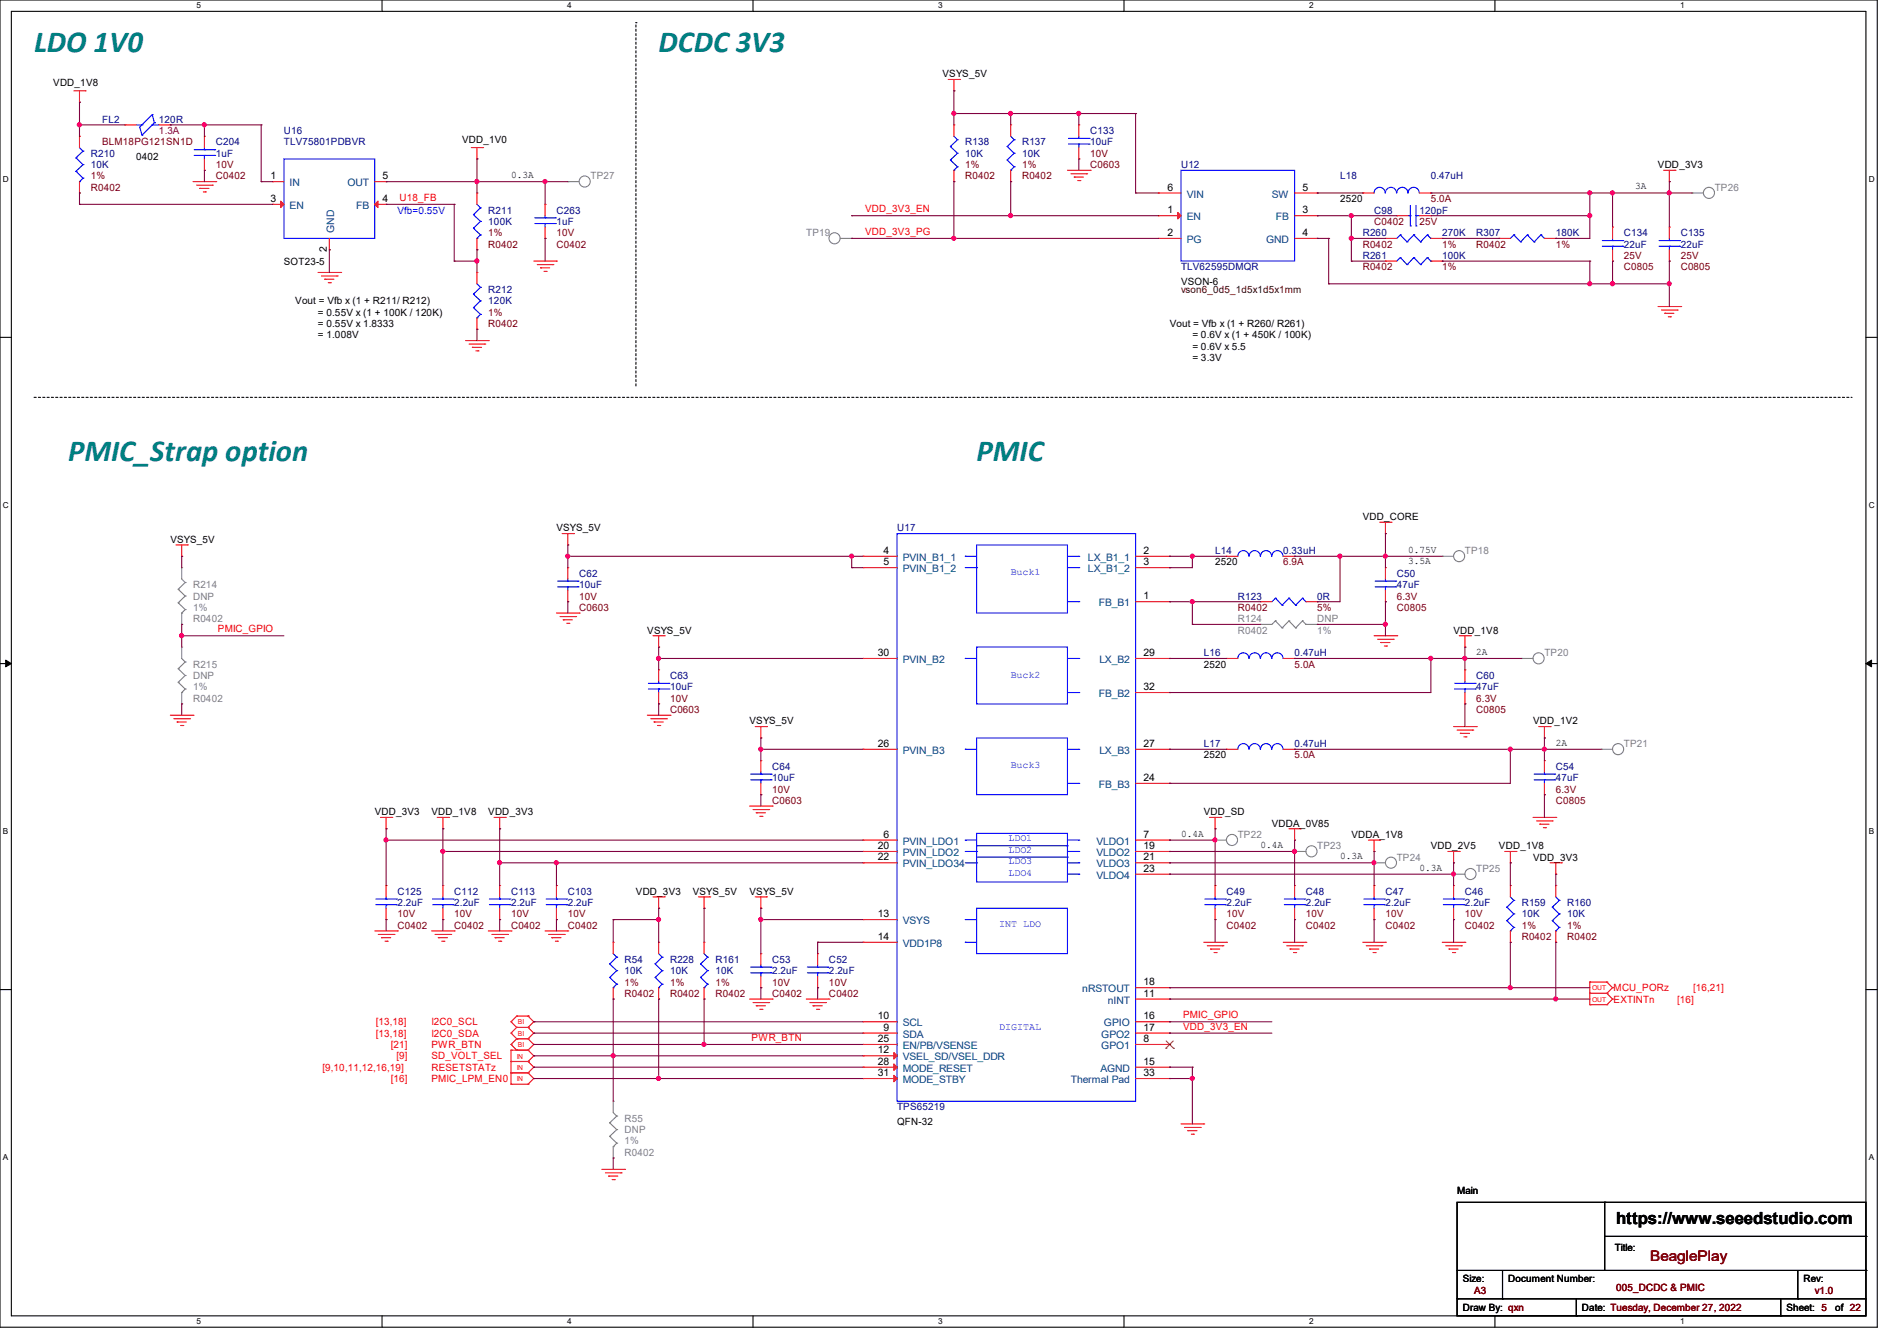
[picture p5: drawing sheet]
<svg xmlns="http://www.w3.org/2000/svg" width="297mm" height="210mm" viewBox="0 0 297 210" stroke-linecap="round" stroke-linejoin="round" font-family="sans-serif">
<defs><g id="words">
<g font-size="4.8" fill="#008080">
<text x="5.3" y="8.1">LDO 1V0</text>
<text x="103.1" y="8.1">DCDC 3V3</text>
<text x="10.7" y="72.1">PMIC_Strap option</text>
<text x="152.9" y="72.1">PMIC</text>
</g>
<text font-size="2.6" x="253" y="191.8">https://www.seeedstudio.com</text>
<text font-size="2.3" fill="#800000" x="258.4" y="197.5">BeaglePlay</text>
<g font-size="1.6">
<text x="8.3" y="13.5">VDD_1V8</text>
<text x="147.6" y="12.1">VSYS_5V</text>
<text x="72.3" y="22.4">VDD_1V0</text>
<text x="21.3" y="25.1">0402</text>
<text x="42.3" y="28.1">1</text>
<text x="59.9" y="28.1">5</text>
<text x="80" y="27.9">0.3A</text>
<text x="182.8" y="29.8">6</text>
<text x="203.9" y="29.8">5</text>
<text x="256" y="29.7">3A</text>
<text x="259.6" y="26.3">VDD_3V3</text>
<text x="42.3" y="31.6">3</text>
<text x="59.9" y="31.6">4</text>
<text x="182.8" y="33.4">1</text>
<text x="203.9" y="33.4">3</text>
<text x="209.8" y="31.7">2520</text>
<text x="44.4" y="41.4">SOT23-5</text>
<text x="51.2" y="39.5" transform="rotate(-90 51.2 39.5)">2</text>
<text x="182.8" y="37">2</text>
<text x="203.9" y="37">4</text>
<text x="46.2" y="47.7">Vout = Vfb x (1 + R211/ R212)</text>
<text x="184.9" y="44.7">VSON-6</text>
<text x="49.8" y="49.4">= 0.55V x (1 + 100K / 120K)</text>
<text x="49.8" y="51.2">= 0.55V x 1.8333</text>
<text x="49.8" y="53">= 1.008V</text>
<text x="183.1" y="51.2">Vout = Vfb x (1 + R260/ R261)</text>
<text x="186.7" y="53">= 0.6V x (1 + 450K / 100K)</text>
<text x="186.7" y="56.6">= 3.3V</text>
<text x="186.7" y="54.8">= 0.6V x 5.5</text>
<text x="87.1" y="83.2">VSYS_5V</text>
<text x="213.4" y="81.4">VDD_CORE</text>
<text x="26.7" y="85">VSYS_5V</text>
<text x="138.3" y="86.7">4</text>
<text x="138.3" y="88.5">5</text>
<text x="179" y="86.7">2</text>
<text x="179" y="88.5">3</text>
<text x="190.2" y="88.6">2520</text>
<text x="220.5" y="86.6">0.75V</text>
<text x="220.5" y="88.3">3.5A</text>
<text x="179" y="93.9">1</text>
<text x="101.3" y="99.2">VSYS_5V</text>
<text x="227.6" y="99.2">VDD_1V8</text>
<text x="137.5" y="102.7">30</text>
<text x="179" y="102.7">29</text>
<text x="188.5" y="104.6">2520</text>
<text x="231.1" y="102.6">2A</text>
<text x="117.3" y="113.5">VSYS_5V</text>
<text x="179" y="108.1">32</text>
<text x="240" y="113.5">VDD_1V2</text>
<text x="137.5" y="117">26</text>
<text x="179" y="117">27</text>
<text x="188.5" y="118.8">2520</text>
<text x="243.6" y="116.8">2A</text>
<text x="179" y="122.3">24</text>
<text x="58.7" y="127.7">VDD_3V3</text>
<text x="67.6" y="127.7">VDD_1V8</text>
<text x="76.5" y="127.7">VDD_3V3</text>
<text x="138.3" y="131.2">6</text>
<text x="179" y="131.2">7</text>
<text x="184.9" y="131">0.4A</text>
<text x="188.5" y="127.7">VDD_SD</text>
<text x="199.1" y="129.5">VDDA_0V85</text>
<text x="211.6" y="131.2">VDDA_1V8</text>
<text x="137.5" y="133">20</text>
<text x="137.5" y="134.7">22</text>
<text x="179" y="133">19</text>
<text x="179" y="134.7">21</text>
<text x="179" y="136.5">23</text>
<text x="197.4" y="132.8">0.4A</text>
<text x="209.8" y="134.6">0.3A</text>
<text x="222.2" y="136.4">0.3A</text>
<text x="224" y="133">VDD_2V5</text>
<text x="234.7" y="133">VDD_1V8</text>
<text x="240" y="134.8">VDD_3V3</text>
<text x="99.6" y="140.1">VDD_3V3</text>
<text x="108.5" y="140.1">VSYS_5V</text>
<text x="117.3" y="140.1">VSYS_5V</text>
<text x="137.5" y="143.6">13</text>
<text x="137.5" y="147.2">14</text>
<text x="179" y="154.3">18</text>
<text x="137.5" y="159.6">10</text>
<text x="138.3" y="161.4">9</text>
<text x="179" y="156.1">11</text>
<text x="179" y="159.6">16</text>
<text x="179" y="161.4">17</text>
<text x="137.5" y="165">12</text>
<text x="137.5" y="163.2">25</text>
<text x="137.5" y="166.8">28</text>
<text x="179" y="163.2">8</text>
<text x="179" y="166.8">15</text>
<text x="137.5" y="168.5">31</text>
<text x="179" y="168.5">33</text>
<text x="140.5" y="176.2">QFN-32</text>
<text x="228.1" y="187.1">Main</text>
<text x="252.8" y="196">Title:</text>
<text x="229" y="200.7">Size:</text>
<text x="236.1" y="200.7">Document Number:</text>
<text x="282.4" y="200.7">Rev:</text>
<text x="229" y="205.4">Draw By: qxn</text>
<text x="247.7" y="205.4">Date: Tuesday, December 27, 2022</text>
<text x="279.7" y="205.4">Sheet: 5</text>
<text x="287.3" y="205.4">of 22</text>
</g>
<g font-size="1.6" fill="#000080">
<text x="16" y="19.2">FL2</text>
<text x="24.9" y="19.2">120R</text>
<text x="33.8" y="22.8">C204</text>
<text x="44.4" y="22.8">TLV75801PDBVR</text>
<text x="44.4" y="21">U16</text>
<text x="151.1" y="22.8">R138</text>
<text x="160" y="22.8">R137</text>
<text x="170.7" y="21">C133</text>
<text x="170.7" y="22.8">10uF</text>
<text x="14.2" y="24.6">R210</text>
<text x="14.2" y="26.3">10K</text>
<text x="33.8" y="24.6">1uF</text>
<text x="151.1" y="24.6">10K</text>
<text x="160" y="24.6">10K</text>
<text x="184.9" y="26.3">U12</text>
<text x="209.8" y="28.1">L18</text>
<text x="224" y="28.1">0.47uH</text>
<text x="76.5" y="33.4">R211</text>
<text x="76.5" y="35.2">100K</text>
<text x="87.1" y="33.4">C263</text>
<text x="87.1" y="35.2">1uF</text>
<text x="215.1" y="33.4">C98</text>
<text x="222.2" y="33.4">120pF</text>
<text x="213.4" y="40.6">R261</text>
<text x="213.4" y="37">R260</text>
<text x="225.8" y="40.6">100K</text>
<text x="225.8" y="37">270K</text>
<text x="231.1" y="37">R307</text>
<text x="243.6" y="37">180K</text>
<text x="254.3" y="37">C134</text>
<text x="254.3" y="38.8">22uF</text>
<text x="263.1" y="37">C135</text>
<text x="263.1" y="38.8">22uF</text>
<text x="76.5" y="45.9">R212</text>
<text x="76.5" y="47.7">120K</text>
<text x="184.9" y="42.3">TLV62595DMQR</text>
<text x="140.5" y="83.2">U17</text>
<text x="190.2" y="86.8">L14</text>
<text x="200.9" y="86.8">0.33uH</text>
<text x="90.7" y="90.3">C62</text>
<text x="90.7" y="92.1">10uF</text>
<text x="193.8" y="93.9">R123</text>
<text x="206.2" y="93.9">0R</text>
<text x="218.7" y="90.3">C50</text>
<text x="218.7" y="92.1">47uF</text>
<text x="104.9" y="106.3">C63</text>
<text x="188.5" y="102.8">L16</text>
<text x="202.7" y="102.8">0.47uH</text>
<text x="231.1" y="106.3">C60</text>
<text x="104.9" y="108.1">10uF</text>
<text x="231.1" y="108.1">47uF</text>
<text x="188.5" y="117">L17</text>
<text x="202.7" y="117">0.47uH</text>
<text x="120.9" y="120.6">C64</text>
<text x="120.9" y="122.3">10uF</text>
<text x="243.6" y="120.6">C54</text>
<text x="243.6" y="122.3">47uF</text>
<text x="62.2" y="140.1">C125</text>
<text x="62.2" y="141.9">2.2uF</text>
<text x="71.1" y="140.1">C112</text>
<text x="71.1" y="141.9">2.2uF</text>
<text x="80" y="140.1">C113</text>
<text x="80" y="141.9">2.2uF</text>
<text x="88.9" y="140.1">C103</text>
<text x="88.9" y="141.9">2.2uF</text>
<text x="192" y="140.1">C49</text>
<text x="192" y="141.9">2.2uF</text>
<text x="204.5" y="140.1">C48</text>
<text x="204.5" y="141.9">2.2uF</text>
<text x="216.9" y="140.1">C47</text>
<text x="216.9" y="141.9">2.2uF</text>
<text x="229.4" y="140.1">C46</text>
<text x="229.4" y="141.9">2.2uF</text>
<text x="238.3" y="141.9">R159</text>
<text x="238.3" y="143.7">10K</text>
<text x="245.4" y="141.9">R160</text>
<text x="245.4" y="143.7">10K</text>
<text x="97.8" y="150.8">R54</text>
<text x="97.8" y="152.6">10K</text>
<text x="104.9" y="150.8">R228</text>
<text x="104.9" y="152.6">10K</text>
<text x="112" y="150.8">R161</text>
<text x="112" y="152.6">10K</text>
<text x="120.9" y="150.8">C53</text>
<text x="120.9" y="152.6">2.2uF</text>
<text x="129.8" y="150.8">C52</text>
<text x="129.8" y="152.6">2.2uF</text>
<text x="140.5" y="173.9">TPS65219</text>
</g>
<g font-size="1.6" fill="#800000">
<text x="16" y="22.8">BLM18PG121SN1D</text>
<text x="14.2" y="28.1">1%</text>
<text x="14.2" y="29.9">R0402</text>
<text x="33.8" y="28.1">C0402</text>
<text x="33.8" y="26.3">10V</text>
<text x="151.1" y="26.3">1%</text>
<text x="151.1" y="28.1">R0402</text>
<text x="160" y="26.3">1%</text>
<text x="160" y="28.1">R0402</text>
<text x="170.7" y="26.3">C0603</text>
<text x="170.7" y="24.6">10V</text>
<text x="215.1" y="35.2">C0402</text>
<text x="222.2" y="35.2">25V</text>
<text x="224" y="31.7">5.0A</text>
<text x="76.5" y="37">1%</text>
<text x="76.5" y="38.8">R0402</text>
<text x="87.1" y="38.8">C0402</text>
<text x="87.1" y="37">10V</text>
<text x="213.4" y="38.8">R0402</text>
<text x="225.8" y="38.8">1%</text>
<text x="231.1" y="38.8">R0402</text>
<text x="243.6" y="38.8">1%</text>
<text x="254.3" y="40.6">25V</text>
<text x="263.1" y="40.6">25V</text>
<text x="213.4" y="42.3">R0402</text>
<text x="225.8" y="42.3">1%</text>
<text x="254.3" y="42.3">C0805</text>
<text x="263.1" y="42.3">C0805</text>
<text x="76.5" y="49.4">1%</text>
<text x="76.5" y="51.2">R0402</text>
<text x="200.9" y="88.6">6.9A</text>
<text x="90.7" y="95.7">C0603</text>
<text x="90.7" y="93.9">10V</text>
<text x="193.8" y="95.7">R0402</text>
<text x="206.2" y="95.7">5%</text>
<text x="218.7" y="95.7">C0805</text>
<text x="218.7" y="93.9">6.3V</text>
<text x="202.7" y="104.6">5.0A</text>
<text x="104.9" y="111.7">C0603</text>
<text x="104.9" y="109.9">10V</text>
<text x="231.1" y="111.7">C0805</text>
<text x="231.1" y="109.9">6.3V</text>
<text x="202.7" y="118.8">5.0A</text>
<text x="120.9" y="125.9">C0603</text>
<text x="120.9" y="124.1">10V</text>
<text x="243.6" y="125.9">C0805</text>
<text x="243.6" y="124.1">6.3V</text>
<text x="62.2" y="143.7">10V</text>
<text x="71.1" y="143.7">10V</text>
<text x="80" y="143.7">10V</text>
<text x="88.9" y="143.7">10V</text>
<text x="192" y="143.7">10V</text>
<text x="204.5" y="143.7">10V</text>
<text x="216.9" y="143.7">10V</text>
<text x="229.4" y="143.7">10V</text>
<text x="62.2" y="145.5">C0402</text>
<text x="71.1" y="145.5">C0402</text>
<text x="80" y="145.5">C0402</text>
<text x="88.9" y="145.5">C0402</text>
<text x="192" y="145.5">C0402</text>
<text x="204.5" y="145.5">C0402</text>
<text x="216.9" y="145.5">C0402</text>
<text x="229.4" y="145.5">C0402</text>
<text x="238.3" y="145.5">1%</text>
<text x="238.3" y="147.2">R0402</text>
<text x="245.4" y="145.5">1%</text>
<text x="245.4" y="147.2">R0402</text>
<text x="97.8" y="154.3">1%</text>
<text x="104.9" y="154.3">1%</text>
<text x="112" y="154.3">1%</text>
<text x="120.9" y="154.3">10V</text>
<text x="129.8" y="154.3">10V</text>
<text x="97.8" y="156.1">R0402</text>
<text x="104.9" y="156.1">R0402</text>
<text x="112" y="156.1">R0402</text>
<text x="120.9" y="156.1">C0402</text>
<text x="129.8" y="156.1">C0402</text>
<text x="230.8" y="202.7">A3</text>
<text x="253" y="202.2">005_DCDC &amp; PMIC</text>
<text x="284.1" y="202.7">v1.0</text>
</g>
<text font-size="1.6" fill="#800040" x="24.9" y="21">1.3A</text>
<g font-size="1.6" fill="#004080">
<text x="45.3" y="29.2">IN</text>
<text x="54.4" y="29.2">OUT</text>
<text x="45.3" y="32.7">EN</text>
<text x="55.8" y="32.7">FB</text>
<text x="185.8" y="34.5">EN</text>
<text x="185.8" y="30.9">VIN</text>
<text x="199.1" y="30.9">SW</text>
<text x="199.8" y="34.5">FB</text>
<text x="52.3" y="36.4" transform="rotate(-90 52.3 36.4)">GND</text>
<text x="185.8" y="38.1">PG</text>
<text x="198.2" y="38.1">GND</text>
<text x="141.3" y="87.8">PVIN_B1_1</text>
<text x="141.3" y="89.6">PVIN_B1_2</text>
<text x="170.3" y="87.8">LX_B1_1</text>
<text x="170.3" y="89.6">LX_B1_2</text>
<text x="172" y="95">FB_B1</text>
<text x="141.3" y="103.8">PVIN_B2</text>
<text x="172.1" y="103.8">LX_B2</text>
<text x="172" y="109.2">FB_B2</text>
<text x="141.3" y="118.1">PVIN_B3</text>
<text x="172.1" y="118.1">LX_B3</text>
<text x="172" y="123.4">FB_B3</text>
<text x="141.3" y="132.3">PVIN_LDO1</text>
<text x="141.3" y="134.1">PVIN_LDO2</text>
<text x="141.3" y="135.8">PVIN_LDO34</text>
<text x="171.7" y="132.3">VLDO1</text>
<text x="171.7" y="134.1">VLDO2</text>
<text x="171.7" y="135.8">VLDO3</text>
<text x="171.7" y="137.6">VLDO4</text>
<text x="141.3" y="144.7">VSYS</text>
<text x="141.3" y="148.3">VDD1P8</text>
<text x="169.5" y="155.4">nRSTOUT</text>
<text x="141.3" y="160.7">SCL</text>
<text x="172.8" y="160.7">GPIO</text>
<text x="173.4" y="157.2">nINT</text>
<text x="141.3" y="162.5">SDA</text>
<text x="141.3" y="166.1">VSEL_SD/VSEL_DDR</text>
<text x="141.3" y="164.3">EN/PB/VSENSE</text>
<text x="141.3" y="167.9">MODE_RESET</text>
<text x="172.3" y="167.9">AGND</text>
<text x="172.4" y="164.3">GPO1</text>
<text x="172.4" y="162.5">GPO2</text>
<text x="141.3" y="169.6">MODE_STBY</text>
<text x="167.7" y="169.6">Thermal Pad</text>
</g>
<g font-size="1.6" fill="#808080">
<text x="92.5" y="28.1">TP27</text>
<text x="268.5" y="29.9">TP26</text>
<text x="126.2" y="37">TP19</text>
<text x="229.4" y="86.8">TP18</text>
<text x="30.2" y="92.1">R214</text>
<text x="30.2" y="93.9">DNP</text>
<text x="30.2" y="95.7">1%</text>
<text x="30.2" y="97.4">R0402</text>
<text x="193.8" y="97.4">R124</text>
<text x="193.8" y="99.2">R0402</text>
<text x="206.2" y="97.4">DNP</text>
<text x="206.2" y="99.2">1%</text>
<text x="30.2" y="104.6">R215</text>
<text x="30.2" y="106.3">DNP</text>
<text x="241.8" y="102.8">TP20</text>
<text x="30.2" y="108.1">1%</text>
<text x="30.2" y="109.9">R0402</text>
<text x="254.3" y="117">TP21</text>
<text x="193.8" y="131.2">TP22</text>
<text x="206.2" y="133">TP23</text>
<text x="218.7" y="134.8">TP24</text>
<text x="231.1" y="136.6">TP25</text>
<text x="97.8" y="175.7">R55</text>
<text x="97.8" y="177.5">DNP</text>
<text x="97.8" y="179.2">1%</text>
<text x="97.8" y="181">R0402</text>
</g>
<g font-size="1.6" fill="#00f">
<text x="62.2" y="33.4">Vfb=0.55V</text>
<text x="158.2" y="90.1">Buck1</text>
<text x="158.2" y="106.1">Buck2</text>
<text x="158.2" y="120.4">Buck3</text>
<text x="157.9" y="131.7">LDO1</text>
<text x="157.9" y="133.5">LDO2</text>
<text x="157.9" y="135.3">LDO3</text>
<text x="157.9" y="137.2">LDO4</text>
<text x="156.5" y="145.2">INT LDO</text>
<text x="156.5" y="161.2">DIGITAL</text>
</g>
<g font-size="1.6" fill="#f00">
<text x="62.6" y="31.5">U18_FB</text>
<text x="135.5" y="33.2">VDD_3V3_EN</text>
<text x="135.5" y="36.8">VDD_3V3_PG</text>
<text x="34.1" y="99">PMIC_GPIO</text>
<text x="252.6" y="155.2">MCU_PORz</text>
<text x="265.1" y="155.2">[16,21]</text>
<text x="58.8" y="160.6">[13,18]</text>
<text x="67.6" y="160.6">I2C0_SCL</text>
<text x="185.2" y="161.2">VDD_3V3_EN</text>
<text x="185.2" y="159.5">PMIC_GPIO</text>
<text x="252.6" y="157">EXTINTn</text>
<text x="262.6" y="157">[16]</text>
<text x="50.5" y="167.7">[9,10,11,12,16,19]</text>
<text x="58.8" y="162.3">[13,18]</text>
<text x="61.2" y="164.1">[21]</text>
<text x="62.1" y="165.9">[9]</text>
<text x="67.6" y="165.9">SD_VOLT_SEL</text>
<text x="67.6" y="167.7">RESETSTATz</text>
<text x="67.6" y="162.3">I2C0_SDA</text>
<text x="67.6" y="164.1">PWR_BTN</text>
<text x="117.7" y="163">PWR_BTN</text>
<text x="61.2" y="169.5">[16]</text>
<text x="67.6" y="169.5">PMIC_LPM_EN0</text>
</g>
<text font-size="1.6" fill="#400000" x="184.9" y="45.9">vson6_0d5_1d5x1d5x1mm</text>
<g font-size="1.3">
<text x="30.8" y="1.3">5</text>
<text x="88.8" y="1.3">4</text>
<text x="146.9" y="1.3">3</text>
<text x="205" y="1.3">2</text>
<text x="263.1" y="1.3">1</text>
<text x=".5" y="28.4">D</text>
<text x="292.6" y="28.4">D</text>
<text x=".5" y="79.5">C</text>
<text x="292.6" y="79.5">C</text>
<text x=".5" y="130.6">B</text>
<text x="292.6" y="130.6">B</text>
<text x=".5" y="181.7">A</text>
<text x="292.6" y="181.7">A</text>
<text x="30.8" y="207.4">5</text>
<text x="88.8" y="207.4">4</text>
<text x="146.9" y="207.4">3</text>
<text x="205" y="207.4">2</text>
<text x="263.1" y="207.4">1</text>
</g>
<g font-size="1.1" fill="#f00">
<text x="249.3" y="155.1">OUT</text>
<text x="81.1" y="160.4">BI</text>
<text x="249.3" y="156.9">OUT</text>
<text x="80.9" y="165.8">IN</text>
<text x="80.9" y="167.6">IN</text>
<text x="81.1" y="162.2">BI</text>
<text x="81.1" y="164">BI</text>
<text x="80.9" y="169.3">IN</text>
</g>
</g></defs>
<path d="M0 0h293.9v207.9h-293.9zM1.8 1.8h290.3v204.3h-290.3z" fill="none" stroke="#000" stroke-width=".17"/>
<g fill="#fff">
<path d="M30.8 .2h.7v1.4h-.7z"/>
<path d="M30.8 206.2h.7v1.4h-.7z"/>
</g>
<path d="M59.8 0v1.8M59.8 206.1v1.8" fill="none" stroke="#000" stroke-width=".17"/>
<g fill="#fff">
<path d="M88.8 .2h.7v1.4h-.7z"/>
<path d="M88.8 206.2h.7v1.4h-.7z"/>
</g>
<path d="M117.9 0v1.8M117.9 206.1v1.8" fill="none" stroke="#000" stroke-width=".17"/>
<g fill="#fff">
<path d="M146.9 .2h.7v1.4h-.7z"/>
<path d="M146.9 206.2h.7v1.4h-.7z"/>
</g>
<path d="M176 0v1.8M176 206.1v1.8" fill="none" stroke="#000" stroke-width=".17"/>
<g fill="#fff">
<path d="M205 .2h.7v1.4h-.7z"/>
<path d="M205 206.2h.7v1.4h-.7z"/>
</g>
<path d="M234.1 0v1.8M234.1 206.1v1.8" fill="none" stroke="#000" stroke-width=".17"/>
<g fill="#fff">
<path d="M263.1 .2h.6v1.4h-.6z"/>
<path d="M263.1 206.2h.6v1.4h-.6z"/>
<path d="M.5 27.3h.9v1.4h-.9z"/>
<path d="M292.6 27.3h.9v1.4h-.9z"/>
<path d="M.5 78.4h.9v1.4h-.9z"/>
<path d="M292.6 78.4h.9v1.4h-.9z"/>
</g>
<path d="M0 52.8h1.8M292.1 52.8h1.8" fill="none" stroke="#000" stroke-width=".17"/>
<g fill="#fff">
<path d="M.5 129.5h.8v1.4h-.8z"/>
<path d="M292.6 129.5h.8v1.4h-.8z"/>
</g>
<path d="M0 103.9h1.8M292.1 103.9h1.8" fill="none" stroke="#000" stroke-width=".17"/>
<path d="M.9 103.4l.9 .5-.9 .5zM292.1 103.9l.9-.5v1z" fill="#000" stroke="#000" stroke-width=".16"/>
<g fill="#fff">
<path d="M.5 180.5h.8v1.4h-.8z"/>
<path d="M292.6 180.5h.8v1.4h-.8z"/>
</g>
<g fill="none" stroke="#000" stroke-width=".17">
<path d="M0 155h1.8M292.1 155h1.8M228.1 188.3h64v17.8h-64zM228.1 199h64M235.2 199v4.4M251.2 188.3h.1M251.2 188.3v10.7M251.2 193.6h40.9M281.5 199v4.4M292.1 199h.1M292.1 193.6h.1M228.1 203.4h.1"/>
<path d="M228.1 203.4h64M235.2 203.4h.1M246.8 206.1h.1M246.8 203.4v2.7M278.8 206.1h.1M278.8 203.4v2.7M281.5 203.4h.1"/>
</g>
<path d="M99.6 3.6h.1M5.3 62.2h284.5M99.6 60.5v-56.9M289.8 62.2h.1" fill="none" stroke="#000" stroke-width=".17" stroke-dasharray=".3"/>
<g fill="none" stroke="#f00" stroke-width=".17">
<path d="M11.6 14.2h1.7M12.4 16h.1M12.4 14.2v1.8M13.3 14.2h.1M19.6 19.6h.1M19.6 19.6h1.7M24.9 19.6h1.8M26.7 19.6h.1M148.5 12.4h1.7M149.4 14.2h.1M149.4 19.6h.1M149.4 12.4v1.8"/>
<path d="M149.4 19.6v1.7M150.2 12.4h.1M158.2 19.6h.1M158.2 19.6v1.7M168.9 19.6h.1M168.9 19.6v1.7M12.4 21.3h.1M12.4 30.2h.1M12.4 21.3v1.8M12.4 28.4v1.8M30.2 28.4h3.6M30.8 29h2.4"/>
<path d="M31.3 29.5h.1M31.3 29.5h1.4M31.8 30.1h.4M32 21.3h.1M32 26.7h.1M32 21.3v1.8M32 24.9v1.8M32.2 30.1h.1M33.2 29h.1M33.8 28.4h.1M42.7 28.4h.1M42.7 32h.1"/>
<path d="M42.7 28.4h1.7M42.7 32h1.7M51.6 39.1h.1M51.6 37.3v1.8M58.7 28.4h1.8M58.7 32h1.8M60.5 32h.1M60.5 28.4h.1M73.8 23.1h1.8M74.7 24.9h.1M74.7 30.2h.1M74.7 39.1h.1"/>
<path d="M74.7 23.1v1.8M74.7 30.2v1.8M74.7 37.3v1.8M75.6 23.1h.1M85.3 32h.1M85.3 37.3h.1M85.3 32v1.8M85.3 35.6v1.7M149.4 28.4h.1M149.4 26.7v1.7M158.2 28.4h.1M158.2 26.7v1.7"/>
<path d="M167.1 26.7h3.6M167.7 27.2h2.4M168.2 27.7h.1M168.2 27.7h1.4M168.7 28.3h.4M168.9 24.9h.1M168.9 23.1v1.8M169.1 28.3h.1M170.1 27.2h.1M170.7 26.7h.1M181.4 33.8h.1M181.4 37.3h.1"/>
<path d="M181.4 30.2h.1M181.4 37.3h3.5M181.4 33.8h3.5M181.4 30.2h3.5M202.7 37.3h3.5M202.7 33.8h3.5M202.7 30.2h3.5M206.2 33.8h.1M206.2 37.3h.1M206.2 30.2h.1M213.4 30.2h.1M213.4 30.2h1.7"/>
<path d="M216.9 37.3h.1M216.9 37.3h1.8M218.7 33.8h.1M218.7 33.8h1.8M222.2 33.8h1.8M222.2 30.2h1.8M224 33.8h.1M224 30.2h.1M224 37.3h1.8M225.8 37.3h.1M234.7 37.3h.1M234.7 37.3h1.8"/>
<path d="M241.8 37.3h1.8M243.6 37.3h.1M252.5 35.6h.1M252.5 35.6v1.7M252.5 39.1v1.8M260.5 26.7h1.8M261.4 28.4h.1M261.4 35.6h.1M261.4 26.7v1.7M261.4 35.6v1.7M261.4 39.1v1.8M262.3 26.7h.1"/>
<path d="M49.8 42.7h3.5M50.3 43.2h2.5M50.8 43.7h.1M50.8 43.7h1.5M51.4 44.3h.3M51.7 44.3h.1M52.8 43.2h.1M53.3 42.7h.1M72.9 53.3h3.6M73.4 53.9h2.5M74 54.4h.1M74 54.4h1.4"/>
<path d="M74.5 54.9h.3M74.7 42.7h.1M74.7 51.6h.1M74.7 42.7v1.7M74.7 49.8v1.8M74.8 54.9h.1M75.9 53.9h.1M76.5 53.3h.1M83.6 40.9h3.5M84.1 41.4h2.5M84.6 42h.1M84.6 42h1.5"/>
<path d="M85.2 42.5h.3M85.5 42.5h.1M86.6 41.4h.1M87.1 40.9h.1M216.9 40.9h.1M216.9 40.9h1.8M224 40.9h1.8M225.8 40.9h.1M252.5 40.9h.1M259.6 48h3.5M260.1 48.6h2.5M260.6 49.1h.1"/>
<path d="M260.6 49.1h1.5M261.2 49.6h.3M261.4 40.9h.1M261.5 49.6h.1M262.6 48.6h.1M263.1 48h.1M27.6 85.3h1.7M28.4 87.1h.1M28.4 85.3v1.8M29.3 85.3h.1M87.1 96h3.6M87.7 96.6h2.4"/>
<path d="M88 83.6h1.8M88.2 97.1h.1M88.2 97.1h1.4M88.7 97.6h.4M88.9 85.3h.1M88.9 88.9h.1M88.9 94.2h.1M88.9 83.6v1.7M88.9 88.9v1.8M88.9 92.5v1.7M89.1 97.6h.1M89.8 83.6h.1"/>
<path d="M90.1 96.6h.1M90.7 96h.1M102.2 99.6h1.8M103.1 99.6v1.7M104 99.6h.1M135.1 87.1h.1M135.1 88.9h.1M135.1 87.1h5.4M135.1 88.9h5.4M177.8 94.2h5.3M177.8 87.1h5.3M177.8 88.9h5.3"/>
<path d="M183.1 94.2h.1M183.1 87.1h.1M183.1 88.9h.1M192 87.1h.1M192 87.1h1.8M197.4 94.2h.1M197.4 94.2h1.7M200.9 87.1h1.8M202.7 87.1h.1M204.5 94.2h1.7M206.2 94.2h.1M215.1 99.6h3.6"/>
<path d="M216 81.8h1.8M216.9 83.6h.1M216.9 88.9h.1M216.9 94.2h.1M216.9 81.8v1.8M216.9 88.9v1.8M216.9 92.5v1.7M217.8 81.8h.1M218.7 99.6h.1M228.5 99.6h1.8M229.4 99.6v1.7M230.3 99.6h.1"/>
<path d="M26.7 112h3.5M27.2 112.6h2.5M27.7 113.1h.1M27.7 113.1h1.5M28.3 113.6h.3M28.6 113.6h.1M29.7 112.6h.1M30.2 112h.1M101.3 112h3.6M101.9 112.6h2.5M102.4 113.1h.1M102.4 113.1h1.4"/>
<path d="M103 113.6h.3M103.1 101.3h.1M103.1 104.9h.1M103.1 110.2h.1M103.1 104.9v1.8M103.1 108.5v1.7M103.3 113.6h.1M104.4 112.6h.1M104.9 112h.1M118.2 113.8h1.8M119.1 115.6h.1M119.1 119.1h.1"/>
<path d="M119.1 113.8v1.8M119.1 119.1v1.8M120 113.8h.1M135.1 117.3h.1M135.1 103.1h.1M135.1 117.3h5.4M135.1 103.1h5.4M177.8 117.3h5.3M177.8 103.1h5.3M177.8 108.5h5.3M183.1 117.3h.1M183.1 103.1h.1"/>
<path d="M183.1 108.5h.1M192 117.3h.1M192 103.1h.1M192 117.3h1.8M192 103.1h1.8M200.9 117.3h1.8M200.9 103.1h1.8M202.7 117.3h.1M202.7 103.1h.1M215.7 100.1h2.4M216.2 100.6h.1M216.2 100.6h1.4"/>
<path d="M216.7 101.2h.4M217.1 101.2h.1M218.1 100.1h.1M227.6 113.8h3.5M228.1 114.3h2.5M228.6 114.9h.1M228.6 114.9h1.5M229.2 115.4h.3M229.4 101.3h.1M229.4 104.9h.1M229.4 110.2h.1M229.4 104.9v1.8"/>
<path d="M229.4 108.5v1.7M229.5 115.4h.1M230.6 114.3h.1M231.1 113.8h.1M240.9 113.8h1.8M241.8 115.6h.1M241.8 119.1h.1M241.8 113.8v1.8M241.8 119.1v1.8M242.7 113.8h.1M59.6 128h1.7M60.5 129.8h.1"/>
<path d="M60.5 138.7h.1M60.5 128v1.8M60.5 138.7v1.8M61.3 128h.1M68.5 128h1.7M69.3 129.8h.1M69.3 138.7h.1M69.3 128v1.8M69.3 138.7v1.8M70.2 128h.1M77.3 128h1.8M78.2 129.8h.1"/>
<path d="M78.2 138.7h.1M78.2 128v1.8M78.2 138.7v1.8M79.1 128h.1M87.1 138.7h.1M87.1 138.7v1.8M117.3 126.2h3.6M117.9 126.8h2.5M118.4 127.3h.1M118.4 127.3h1.4M119 127.8h.3M119.1 124.5h.1"/>
<path d="M119.1 122.7v1.8M119.3 127.8h.1M120.4 126.8h.1M120.9 126.2h.1M135.1 131.6h.1M135.1 133.3h.1M135.1 135.1h.1M135.1 131.6h5.4M135.1 133.3h5.4M135.1 135.1h5.4M177.8 131.6h5.3M177.8 133.3h5.3"/>
<path d="M177.8 135.1h5.3M177.8 136.9h5.3M177.8 122.7h5.3M183.1 131.6h.1M183.1 133.3h.1M183.1 135.1h.1M183.1 136.9h.1M183.1 122.7h.1M189.4 128h1.7M190.2 129.8h.1M190.2 138.7h.1M190.2 128v1.8"/>
<path d="M190.2 138.7v1.8M191.1 128h.1M201.8 129.8h1.8M202.7 131.6h.1M202.7 138.7h.1M202.7 129.8v1.8M202.7 138.7v1.8M203.6 129.8h.1M214.2 131.6h1.8M215.1 133.3h.1M215.1 138.7h.1M215.1 131.6v1.7"/>
<path d="M215.1 138.7v1.8M216 131.6h.1M226.7 133.3h1.8M227.6 135.1h.1M227.6 138.7h.1M227.6 133.3v1.8M227.6 138.7v1.8M228.5 133.3h.1M235.6 133.3h1.8M236.5 135.1h.1M236.5 138.7h.1M236.5 133.3v1.8"/>
<path d="M236.5 138.7v1.8M237.4 133.3h.1M240 128h3.6M240.6 128.6h2.4M241.1 129.1h.1M241.1 129.1h1.4M241.6 129.6h.4M241.8 124.5h.1M241.8 122.7v1.8M242 129.6h.1M242.7 135.1h1.8M243 128.6h.1"/>
<path d="M243.6 128h.1M243.6 136.9h.1M243.6 138.7h.1M243.6 135.1v1.8M243.6 138.7v1.8M244.5 135.1h.1M58.7 145.8h3.5M59.2 146.3h2.5M59.7 146.9h.1M59.7 146.9h1.5M60.3 147.4h.3M60.5 144h.1"/>
<path d="M60.5 142.2v1.8M60.6 147.4h.1M61.7 146.3h.1M62.2 145.8h.1M67.6 145.8h3.5M68.1 146.3h2.5M68.6 146.9h.1M68.6 146.9h1.5M69.2 147.4h.3M69.3 144h.1M69.3 142.2v1.8M69.5 147.4h.1"/>
<path d="M70.6 146.3h.1M71.1 145.8h.1M76.5 145.8h3.5M77 146.3h2.5M77.5 146.9h.1M77.5 146.9h1.5M78.1 147.4h.3M78.2 144h.1M78.2 142.2v1.8M78.4 147.4h.1M79.5 146.3h.1M80 145.8h.1"/>
<path d="M80.9 159.1h.1M80.9 159.1h1.8M80.9 159.1l-.9 .9M82.7 159.1h.1M82.7 159.1l.9 .9M85.3 145.8h3.6M85.9 146.3h2.4M86.4 146.9h.1M86.4 146.9h1.4M87 147.4h.3M87.1 144h.1M87.1 142.2v1.8"/>
<path d="M87.3 147.4h.1M88.3 146.3h.1M88.9 145.8h.1M96 147.6h.1M96 156.5h.1M96 147.6v1.8M96 154.7v1.8M102.2 140.5h1.8M103.1 142.2h.1M103.1 147.6h.1M103.1 156.5h.1M103.1 140.5v1.7"/>
<path d="M103.1 147.6v1.8M103.1 154.7v1.8M104 140.5h.1M109.3 140.5h1.8M110.2 142.2h.1M110.2 147.6h.1M110.2 156.5h.1M110.2 140.5v1.7M110.2 147.6v1.8M110.2 154.7v1.8M111.1 140.5h.1M117.3 156.5h3.6"/>
<path d="M117.9 157h2.5M118.2 140.5h1.8M118.4 157.5h.1M118.4 157.5h1.4M119 158.1h.3M119.1 142.2h.1M119.1 149.4h.1M119.1 154.7h.1M119.1 140.5v1.7M119.1 149.4v1.7M119.1 152.9v1.8M119.3 158.1h.1"/>
<path d="M120 140.5h.1M120.4 157h.1M120.9 156.5h.1M126.2 156.5h3.6M126.8 157h2.4M127.3 157.5h.1M127.3 157.5h1.4M127.8 158.1h.4M128 149.4h.1M128 154.7h.1M128 149.4v1.7M128 152.9v1.8"/>
<path d="M128.2 158.1h.1M129.2 157h.1M129.8 156.5h.1M135.1 144h.1M135.1 147.6h.1M135.1 147.6h5.4M135.1 144h5.4M177.8 156.5h5.3M177.8 154.7h5.3M183.1 156.5h.1M183.1 154.7h.1M188.5 147.6h3.5"/>
<path d="M189 148.1h2.5M189.5 148.6h.1M189.5 148.6h1.5M190.1 149.2h.3M190.2 144h.1M190.2 142.2v1.8M190.4 149.2h.1M191.5 148.1h.1M192 147.6h.1M200.9 147.6h3.6M201.5 148.1h2.4M202 148.6h.1"/>
<path d="M202 148.6h1.4M202.5 149.2h.4M202.7 144h.1M202.7 142.2v1.8M202.9 149.2h.1M203.9 148.1h.1M204.5 147.6h.1M213.4 147.6h3.5M213.9 148.1h2.5M214.4 148.6h.1M214.4 148.6h1.5M215 149.2h.3"/>
<path d="M215.1 144h.1M215.1 142.2v1.8M215.3 149.2h.1M216.4 148.1h.1M216.9 147.6h.1M225.8 147.6h3.6M226.4 148.1h2.4M226.9 148.6h.1M226.9 148.6h1.4M227.4 149.2h.4M227.6 144h.1M227.6 142.2v1.8"/>
<path d="M227.8 149.2h.1M228.8 148.1h.1M229.4 147.6h.1M236.5 147.6h.1M236.5 145.8v1.8M243.6 147.6h.1M243.6 145.8v1.8M248.9 155.6h.1M248.9 157.4h.1M248.9 153.8h.1M248.9 157.4h2.7M248.9 155.6h2.7"/>
<path d="M248.9 153.8v3.6M248.9 153.8h2.7M251.6 155.6h.1M251.6 157.4h.1M251.6 153.8h.1M251.6 155.6l.9 .9M251.6 153.8l.9 .9M252.5 156.5h.1M252.5 154.7h.1M252.5 156.5l-.9 .9M252.5 154.7l-.9 .9M80 164.5h.1"/>
<path d="M80 166.2h.1M80 168h.1M80 169.8h.1M80 160h.1M80 161.8h.1M80 163.6h.1M80 161.8l.9 .9M80 166.2h2.7M80 164.5h2.7M80 164.5v5.3M80 163.6l.9 .9M80 168h2.7"/>
<path d="M80 169.8h2.7M80 160l.9 .9M80.9 160.9h.1M80.9 162.7h.1M80.9 164.5h.1M80.9 162.7l-.9 .9M80.9 160.9h1.8M80.9 160.9l-.9 .9M80.9 162.7h1.8M82.7 164.5h.1M82.7 166.2h.1M82.7 168h.1"/>
<path d="M82.7 169.8h.1M82.7 160.9h.1M82.7 162.7h.1M82.7 164.5l.9 .9M82.7 166.2l.9 .9M82.7 168l.9 .9M82.7 160.9l.9 .9M82.7 162.7l.9 .9M83.6 165.4h.1M83.6 167.1h.1M83.6 168.9h.1M83.6 160h.1"/>
<path d="M83.6 161.8h.1M83.6 163.6h.1M83.6 165.4l-.9 .8M83.6 167.1l-.9 .9M83.6 168.9l-.9 .9M83.6 160l-.9 .9M83.6 161.8l-.9 .9M83.6 163.6l-.9 .9M135.1 161.8h.1M135.1 160h.1M135.1 165.4h.1M135.1 163.6h.1"/>
<path d="M135.1 167.1h.1M135.1 168.9h.1M135.1 163.6h5.4M135.1 161.8h5.4M135.1 160h5.4M135.1 165.4h5.4M135.1 167.1h5.4M135.1 168.9h5.4M177.8 163.6h5.3M177.8 161.8h5.3M177.8 160h5.3M177.8 167.1h5.3"/>
<path d="M177.8 168.9h5.3M183.1 163.6h.1M183.1 167.1h.1M183.1 160h.1M183.1 161.8h.1M183.1 168.9h.1M184.9 176h3.6M185.5 176.6h2.4M186 177.1h.1M186 177.1h1.4M186.5 177.6h.4M186.9 177.6h.1"/>
<path d="M187.9 176.6h.1M188.5 176h.1M94.2 183.1h3.6M94.8 183.7h2.4M95.3 184.2h.1M95.3 184.2h1.4M95.8 184.7h.4M96.2 184.7h.1M97.2 183.7h.1M97.8 183.1h.1"/>
</g>
<g fill="none" stroke="#00f" stroke-width=".17">
<path d="M21.3 19.6h.9M22.2 19.6h.1M23.8 17.9h.1M23.8 19.6h.1M23.8 17.9l-1.9 2 .3 1.3M23.8 19.6h1.1M23.8 17.9l.4 1.3M24.2 19.2h.1M24.2 19.2l-2 2M11.9 24.7h.1M11.9 26.8h.1M11.9 24.7l1.1 1.1"/>
<path d="M11.9 26.8l1.1 1.1M12.4 28.4h.1M12.4 23.1l.6 .6M13 23.7h.1M13 25.8h.1M13 27.9h.1M13 23.7l-1.1 1M13 25.8l-1.1 1M13 27.9l-.6 .5M22.2 21.2h.1M30.4 23.5h3.2M30.4 24.3h3.2"/>
<path d="M32 24.3h.1M32 23.5h.1M32 23.1v.4M32 24.3v.6M33.6 23.5h.1M33.6 24.3h.1M44.4 24.9h14.3v12.4h-14.3zM74.1 33.6h.1M74.1 35.7h.1M74.1 33.6l1.1 1.1M74.1 35.7l1.1 1.1M74.7 37.3h.1"/>
<path d="M74.7 32l.5 .6M75.2 32.6h.1M75.2 34.7h.1M75.2 36.8h.1M75.2 32.6l-1.1 1M75.2 34.7l-1.1 1M75.2 36.8l-.5 .5M83.7 34.1h3.3M83.7 35h3.3M85.3 35h.1M85.3 34.1h.1M85.3 33.8v.3"/>
<path d="M85.3 35v.6M87 34.1h.1M87 35h.1M148.8 22.9h.1M148.8 25.1h.1M148.8 22.9l1.1 1.1M148.8 25.1l1.1 1M149.4 26.7h.1M149.4 21.3l.5 .6M149.9 21.9h.1M149.9 24h.1M149.9 26.1h.1"/>
<path d="M149.9 21.9l-1.1 1M149.9 24l-1.1 1.1M149.9 26.1l-.5 .6M157.7 22.9h.1M157.7 25.1h.1M157.7 22.9l1.1 1.1M157.7 25.1l1.1 1M158.2 26.7h.1M158.2 21.3l.6 .6M158.8 21.9h.1M158.8 24h.1M158.8 26.1h.1"/>
<path d="M158.8 21.9l-1.1 1M158.8 24l-1.1 1.1M158.8 26.1l-.6 .6M167.3 21.7h3.2M167.3 22.6h3.2M168.9 22.6h.1M168.9 21.7h.1M168.9 21.3v.4M168.9 22.6v.5M170.5 21.7h.1M170.5 22.6h.1M184.9 26.7h17.8v14.2h-17.8z"/>
<path d="M215.1 30.2a.87 .87 0 0 1 .9-.9 .87 .87 0 0 1 .9 .9M216.9 30.2a.87 .87 0 0 1 .9-.9 .87 .87 0 0 1 .9 .9M218.7 30.2a.87 .87 0 0 1 .9-.9 .87 .87 0 0 1 .8 .9M219.2 36.8h.1M219.2 36.8l-.5 .5M219.2 36.8l1.1 1.1M220.3 37.9h.1M220.5 30.2a.87 .87 0 0 1 .8-.9 .87 .87 0 0 1 .9 .9M220.5 33.8h.3M220.8 35.4h.1M220.8 33.8h.1M220.8 32.2v3.2"/>
<path d="M221.4 36.8h.1M221.4 36.8l-1.1 1.1M221.4 36.8l1 1.1M221.7 35.4h.1M221.7 33.8h.1M221.7 32.2v3.2M221.7 33.8h.5M222.4 37.9h.1M223.5 36.8h.1M223.5 36.8l-1.1 1.1M223.5 36.8l.5 .5M224 37.3h.1"/>
<path d="M237 36.8h.1M237 36.8l-.5 .5M237 36.8l1.1 1.1M238.1 37.9h.1M239.1 36.8h.1M239.1 36.8l-1 1.1M239.1 36.8l1.1 1.1M240.2 37.9h.1M241.3 36.8h.1M241.3 36.8l-1.1 1.1M241.3 36.8l.5 .5M241.8 37.3h.1"/>
<path d="M250.9 37.7h3.2M250.9 38.6h3.2M252.5 38.6h.1M252.5 37.7h.1M252.5 37.3v.4M252.5 38.6v.5M254.1 37.7h.1M254.1 38.6h.1M259.8 37.7h3.2M259.8 38.6h3.2M261.4 38.6h.1M261.4 37.7h.1"/>
<path d="M261.4 37.3v.4M261.4 38.6v.5M263 37.7h.1M263 38.6h.1M74.1 46.1h.1M74.1 48.2h.1M74.1 46.1l1.1 1M74.1 48.2l1.1 1M74.7 49.8h.1M74.7 44.4l.5 .6M75.2 45h.1M75.2 47.1h.1"/>
<path d="M75.2 49.2h.1M75.2 45l-1.1 1.1M75.2 47.1l-1.1 1.1M75.2 49.2l-.5 .6M219.2 40.3h.1M219.2 40.3l-.5 .6M219.2 40.3l1.1 1.1M220.3 41.4h.1M221.4 40.3h.1M221.4 40.3l-1.1 1.1M221.4 40.3l1 1.1M222.4 41.4h.1"/>
<path d="M223.5 40.3h.1M223.5 40.3l-1.1 1.1M223.5 40.3l.5 .6M224 40.9h.1M87.3 91h3.2M87.3 91.9h3.2M88.9 91.9h.1M88.9 91h.1M88.9 90.7v.3M88.9 91.9v.6M90.5 91h.1M90.5 91.9h.1"/>
<path d="M140.5 83.6h37.3v88.9h-37.3zM151.1 87.1h.1M151.1 87.1h1.8M151.1 88.9h1.8M152.9 85.3h14.2v10.7h-14.2zM152.9 88.9h.1M167.1 87.1h1.8M167.1 88.9h1.8M167.1 94.2h1.8M168.9 94.2h.1M168.9 88.9h.1M168.9 87.1h.1"/>
<path d="M195.5 87.1a.87 .87 0 0 0-.8-.9 .87 .87 0 0 0-.9 .9M197.3 87.1a.87 .87 0 0 0-.9-.9 .87 .87 0 0 0-.8 .9M199.1 87.1a.87 .87 0 0 0-.9-.9 .87 .87 0 0 0-.8 .9M199.7 93.7h.1M199.7 93.7l-.6 .5M199.7 93.7l1 1.1M200.7 94.8h.1M200.9 87.1a.87 .87 0 0 0-.9-.9 .87 .87 0 0 0-.9 .9M201.8 93.7h.1M201.8 93.7l-1.1 1.1M201.8 93.7l1.1 1.1M202.9 94.8h.1"/>
<path d="M203.9 93.7h.1M203.9 93.7l-1 1.1M203.9 93.7l.6 .5M204.5 94.2h.1M215.3 91h3.2M215.3 91.9h3.2M216.9 91.9h.1M216.9 91h.1M216.9 90.7v.3M216.9 91.9v.6M218.5 91h.1M218.5 91.9h.1"/>
<path d="M101.5 107h3.2M101.5 107.9h3.2M103.1 107.9h.1M103.1 107h.1M103.1 106.7v.3M103.1 107.9v.6M104.7 107h.1M104.7 107.9h.1M151.1 103.1h.1M151.1 117.3h.1M151.1 103.1h1.8M151.1 117.3h1.8"/>
<path d="M152.9 101.3h14.2v8.9h-14.2zM152.9 115.6h14.2v8.9h-14.2zM167.1 103.1h1.8M167.1 108.5h1.8M167.1 117.3h1.8M168.9 108.5h.1M168.9 103.1h.1M168.9 117.3h.1M193.8 103.1a.87 .87 0 0 1 .9-.9 .87 .87 0 0 1 .8 .9M195.5 117.3a.87 .87 0 0 0-.8-.8 .87 .87 0 0 0-.9 .8M195.6 103.1a.87 .87 0 0 1 .8-.9 .87 .87 0 0 1 .9 .9M197.3 117.3a.87 .87 0 0 0-.9-.8 .87 .87 0 0 0-.8 .8"/>
<path d="M197.4 103.1a.87 .87 0 0 1 .8-.9 .87 .87 0 0 1 .9 .9M199.1 117.3a.87 .87 0 0 0-.9-.8 .87 .87 0 0 0-.8 .8M199.1 103.1a.87 .87 0 0 1 .9-.9 .87 .87 0 0 1 .9 .9M200.9 117.3a.87 .87 0 0 0-.9-.8 .87 .87 0 0 0-.9 .8M227.8 107h3.2M227.8 107.9h3.2M229.4 107.9h.1M229.4 107h.1M229.4 106.7v.3M229.4 107.9v.6M231 107h.1M231 107.9h.1"/>
<path d="M117.5 121.2h3.2M117.5 122.1h3.2M119.1 122.1h.1M119.1 121.2h.1M119.1 120.9v.3M119.1 122.1v.6M120.7 121.2h.1M120.7 122.1h.1M151.1 131.6h.1M151.1 131.6h1.8M151.1 133.3h1.8M151.1 135.1h1.8"/>
<path d="M152.9 130.5h14.2v7.6h-14.2zM152.9 133.3h.1M152.9 135.1h.1M152.9 132.5h14.2M152.9 134.2h14.2M167.1 132.5h.1M167.1 134.2h.1M167.1 122.7h1.8M167.1 131.6h1.8M167.1 133.3h1.8M167.1 135.1h1.8M167.1 136.9h1.8"/>
<path d="M168.9 122.7h.1M168.9 131.6h.1M168.9 133.3h.1M168.9 135.1h.1M168.9 136.9h.1M240.2 121.2h3.2M240.2 122.1h3.2M241.8 122.1h.1M241.8 121.2h.1M241.8 120.9v.3M241.8 122.1v.6M243.4 121.2h.1"/>
<path d="M243.4 122.1h.1M58.8 140.8h3.3M58.8 141.7h3.3M60.5 141.7h.1M60.5 140.8h.1M60.5 140.5v.3M60.5 141.7v.5M62.1 140.8h.1M62.1 141.7h.1M67.7 140.8h3.3M67.7 141.7h3.3M69.3 141.7h.1"/>
<path d="M69.3 140.8h.1M69.3 140.5v.3M69.3 141.7v.5M71 140.8h.1M71 141.7h.1M76.6 140.8h3.2M76.6 141.7h3.2M78.2 141.7h.1M78.2 140.8h.1M78.2 140.5v.3M78.2 141.7v.5M79.8 140.8h.1"/>
<path d="M79.8 141.7h.1M85.5 140.8h3.2M85.5 141.7h3.2M87.1 141.7h.1M87.1 140.8h.1M87.1 140.5v.3M87.1 141.7v.5M88.7 140.8h.1M88.7 141.7h.1M95.5 151h.1M95.5 153.1h.1M95.5 151l1.1 1"/>
<path d="M95.5 153.1l1.1 1M96 154.7h.1M96 149.4l.6 .5M96.6 149.9h.1M96.6 152h.1M96.6 154.1h.1M96.6 149.9l-1.1 1.1M96.6 152l-1.1 1.1M96.6 154.1l-.6 .6M102.6 151h.1M102.6 153.1h.1M102.6 151l1.1 1"/>
<path d="M102.6 153.1l1.1 1M103.1 154.7h.1M103.1 149.4l.6 .5M103.7 149.9h.1M103.7 152h.1M103.7 154.1h.1M103.7 149.9l-1.1 1.1M103.7 152l-1.1 1.1M103.7 154.1l-.6 .6M109.7 151h.1M109.7 153.1h.1M109.7 151l1.1 1"/>
<path d="M109.7 153.1l1.1 1M110.2 154.7h.1M110.2 149.4l.6 .5M110.8 149.9h.1M110.8 152h.1M110.8 154.1h.1M110.8 149.9l-1.1 1.1M110.8 152l-1.1 1.1M110.8 154.1l-.6 .6M117.5 151.5h3.2M117.5 152.4h3.2M119.1 152.4h.1"/>
<path d="M119.1 151.5h.1M119.1 151.1v.4M119.1 152.4v.5M120.7 151.5h.1M120.7 152.4h.1M126.4 151.5h3.2M126.4 152.4h3.2M128 152.4h.1M128 151.5h.1M128 151.1v.4M128 152.4v.5M129.6 151.5h.1"/>
<path d="M129.6 152.4h.1M151.1 144h.1M151.1 147.6h.1M151.1 144h1.8M151.1 147.6h1.8M152.9 142.2h14.2v7.2h-14.2zM188.6 140.8h3.3M188.6 141.7h3.3M190.2 141.7h.1M190.2 140.8h.1M190.2 140.5v.3M190.2 141.7v.5"/>
<path d="M191.9 140.8h.1M191.9 141.7h.1M201.1 140.8h3.2M201.1 141.7h3.2M202.7 141.7h.1M202.7 140.8h.1M202.7 140.5v.3M202.7 141.7v.5M204.3 140.8h.1M204.3 141.7h.1M213.5 140.8h3.2M213.5 141.7h3.2"/>
<path d="M215.1 141.7h.1M215.1 140.8h.1M215.1 140.5v.3M215.1 141.7v.5M216.7 140.8h.1M216.7 141.7h.1M226 140.8h3.2M226 141.7h3.2M227.6 141.7h.1M227.6 140.8h.1M227.6 140.5v.3M227.6 141.7v.5"/>
<path d="M229.2 140.8h.1M229.2 141.7h.1M235.9 142.1h.1M235.9 144.2h.1M235.9 142.1l1.1 1M235.9 144.2l1.1 1M236.5 145.8h.1M236.5 140.5l.5 .5M237 141h.1M237 143.1h.1M237 145.2h.1M237 141l-1.1 1.1"/>
<path d="M237 143.1l-1.1 1.1M237 145.2l-.5 .6M243 142.1h.1M243 144.2h.1M243 142.1l1.1 1M243 144.2l1.1 1M243.6 145.8h.1M243.6 140.5l.5 .5M244.1 141h.1M244.1 143.1h.1M244.1 145.2h.1M244.1 141l-1.1 1.1"/>
<path d="M244.1 143.1l-1.1 1.1M244.1 145.2l-.5 .6"/>
</g>
<g fill="none" stroke="#808080" stroke-width=".17">
<path d="M88.9 28.4h.1M88.9 28.4h1.8M131.6 37.3h1.7M133.3 37.3h.1M264.9 30.2h.1M264.9 30.2h1.8M27.9 92.3h.1M27.9 94.4h.1M27.9 92.3l1.1 1M27.9 94.4l1.1 1.1M28.4 96h.1M28.4 88.9h.1"/>
<path d="M28.4 97.8h.1M28.4 88.9v1.8l.6 .5M28.4 96v1.8M29 91.2h.1M29 93.3h.1M29 95.5h.1M29 91.2l-1.1 1.1M29 93.3l-1.1 1.1M29 95.5l-.6 .5M197.4 97.8h.1M199.7 97.2h.1M199.7 97.2l-.6 .6h-1.7"/>
<path d="M199.7 97.2l1 1.1M200.7 98.3h.1M201.8 97.2h.1M201.8 97.2l-1.1 1.1M201.8 97.2l1.1 1.1M202.9 98.3h.1M203.9 97.2h.1M203.9 97.2l-1 1.1M203.9 97.2l.6 .6M204.5 97.8h.1M204.5 97.8h1.7M206.2 97.8h.1"/>
<path d="M225.8 87.1h.1M225.8 87.1h1.8M27.9 104.7h.1M27.9 106.8h.1M27.9 104.7l1.1 1.1M27.9 106.8l1.1 1.1M28.4 108.5h.1M28.4 101.3h.1M28.4 110.2h.1M28.4 101.3v1.8l.6 .6M28.4 108.5v1.7M29 103.7h.1"/>
<path d="M29 105.8h.1M29 107.9h.1M29 103.7l-1.1 1M29 105.8l-1.1 1M29 107.9l-.6 .6M238.3 103.1h.1M238.3 103.1h1.7M250.7 117.3h.1M250.7 117.3h1.8M190.2 131.6h.1M190.2 131.6h1.8M202.7 133.3h.1"/>
<path d="M202.7 133.3h1.8M215.1 135.1h.1M215.1 135.1h1.8M227.6 136.9h.1M227.6 136.9h1.8M95.5 175.9h.1M95.5 178h.1M95.5 175.9l1.1 1M95.5 178l1.1 1M96 179.6h.1M96 172.5h.1M96 172.5v1.7l.6 .6"/>
<path d="M96 179.6v1.8M96.6 174.8h.1M96.6 176.9h.1M96.6 179h.1M96.6 174.8l-1.1 1.1M96.6 176.9l-1.1 1.1M96.6 179l-.6 .6M96 181.4h.1"/>
<circle cx="91.5" cy="28.4" r=".87"/>
<circle cx="130.7" cy="37.3" r=".87"/>
<circle cx="267.6" cy="30.2" r=".87"/>
<circle cx="228.5" cy="87.1" r=".87"/>
<circle cx="240.9" cy="103.1" r=".87"/>
<circle cx="253.3" cy="117.3" r=".87"/>
<circle cx="192.9" cy="131.6" r=".87"/>
<circle cx="205.3" cy="133.3" r=".87"/>
<circle cx="217.8" cy="135.1" r=".87"/>
<circle cx="230.2" cy="136.9" r=".87"/>
</g>
<path d="M182.5 164.2h.1M182.6 163l1.1 1.2M183.7 163l-1.2 1.2M183.7 164.2h.1" fill="none" stroke="#804000" stroke-width=".16"/>
<g fill="#f00" stroke="#f00" stroke-width=".17">
<path d="M140 164.8l.5 .6-.5 .5z"/>
<path d="M140 166.6l.5 .5-.5 .5z"/>
<path d="M140 168.4l.5 .5-.5 .5z"/>
<path d="M184.4 33.3l.5 .5-.5 .5z"/>
<path d="M43.9 31.5l.5 .5-.5 .5z"/>
<path d="M58.7 32l.5-.5v1z"/>
</g>
<g fill="none" stroke="#800040" stroke-width=".17">
<path d="M12.4 16h.1M12.4 19.6h.1M12.4 16v5.3M12.4 19.6h7.2M26.7 19.6h.1M26.7 19.6h14.2M32 19.6h.1M32 19.6v1.7M40.9 19.6h.1M40.9 19.6v8.8M149.4 14.2h.1M149.4 17.8h.1"/>
<path d="M149.4 14.2v5.4M149.4 17.8h28.4M158.2 17.8h.1M158.2 17.8v1.8M168.9 17.8h.1M168.9 17.8v1.8M177.8 17.8h.1M177.8 17.8v12.4M12.4 30.2h.1M12.4 32h.1M12.4 30.2v1.8M12.4 32h30.3"/>
<path d="M32 26.7h.1M32 26.7v1.7M40.9 28.4h.1M40.9 28.4h1.8M51.6 39.1h.1M51.6 39.1v3.6M60.5 28.4h.1M60.5 32h.1M60.5 28.4h28.4M60.5 32h10.6M71.1 32h.1M71.1 32v8.9"/>
<path d="M74.7 24.9h.1M74.7 28.4h.1M74.7 39.1h.1M74.7 24.9v5.3M74.7 39.1v3.6M85.3 28.4h.1M85.3 37.3h.1M85.3 28.4v3.6M85.3 37.3v3.6M133.3 33.8h.1M133.3 37.3h.1M133.3 33.8h48.1"/>
<path d="M133.3 37.3h48.1M149.4 37.3h.1M149.4 28.4h.1M149.4 28.4v8.9M158.2 33.8h.1M158.2 28.4h.1M158.2 28.4v5.4M168.9 24.9h.1M168.9 24.9v1.8M177.8 30.2h.1M177.8 30.2h3.6M206.2 30.2h.1"/>
<path d="M206.2 33.8h.1M206.2 37.3h.1M206.2 30.2h7.2M206.2 33.8h12.5M206.2 37.3h1.8M208 37.3h.1M208 37.3v7.1M211.6 37.3h.1M211.6 33.8h.1M211.6 37.3h5.3M211.6 33.8v7.1M224 30.2h.1"/>
<path d="M224 30.2h40.9M224 33.8h24.9M225.8 37.3h8.9M234.7 37.3h.1M243.6 37.3h.1M248.9 30.2h.1M248.9 33.8h.1M248.9 30.2v7.1h-5.3M252.5 30.2h.1M252.5 30.2v5.4M261.4 30.2h.1M261.4 28.4h.1"/>
<path d="M261.4 28.4v7.2M71.1 40.9h.1M71.1 40.9h3.6M74.7 40.9h.1M74.7 51.6h.1M74.7 51.6v1.7M208 44.4h.1M208 44.4h53.4M211.6 40.9h.1M211.6 40.9h5.3M225.8 40.9h.1M225.8 40.9h23.1"/>
<path d="M248.9 40.9h.1M248.9 44.4h.1M248.9 40.9v3.5M252.5 40.9h.1M252.5 44.4h.1M252.5 40.9v3.5M261.4 40.9h.1M261.4 44.4h.1M261.4 40.9v7.1M28.4 87.1h.1M28.4 97.8h.1M28.4 99.6h.1"/>
<path d="M28.4 87.1v1.8M28.4 97.8v3.5M28.4 99.6h16M88.9 87.1h.1M88.9 85.3h.1M88.9 94.2h.1M88.9 87.1h46.2M88.9 85.3v3.6M88.9 94.2v1.8M133.3 88.9h.1M133.3 87.1h.1M133.3 88.9h1.8"/>
<path d="M133.3 87.1v1.8M183.1 87.1h.1M183.1 88.9h.1M183.1 94.2h.1M183.1 87.1h8.9M183.1 94.2h14.3M186.7 87.1h.1M186.7 97.8h.1M186.7 94.2h.1M186.7 87.1v1.8h-3.6M186.7 94.2v3.6M186.7 97.8h10.7"/>
<path d="M202.7 87.1h.1M202.7 87.1h23.1M206.2 94.2h.1M206.2 97.8h.1M206.2 97.8h10.7M209.8 87.1h.1M209.8 87.1v7.1h-3.6M216.9 83.6h.1M216.9 94.2h.1M216.9 97.8h.1M216.9 87.1h.1M216.9 83.6v5.3"/>
<path d="M216.9 94.2v5.4M28.4 110.2h.1M28.4 110.2v1.8M103.1 101.3h.1M103.1 103.1h.1M103.1 110.2h.1M103.1 103.1h32M103.1 101.3v3.6M103.1 110.2v1.8M119.1 115.6h.1M119.1 117.3h.1M119.1 115.6v3.5"/>
<path d="M119.1 117.3h16M183.1 117.3h.1M183.1 103.1h.1M183.1 108.5h.1M183.1 117.3h8.9M183.1 103.1h8.9M202.7 117.3h.1M202.7 103.1h.1M202.7 117.3h48M202.7 103.1h35.6M224 103.1h.1M224 103.1v5.4h-40.9"/>
<path d="M229.4 101.3h.1M229.4 103.1h.1M229.4 110.2h.1M229.4 101.3v3.6M229.4 110.2v3.6M236.5 117.3h.1M236.5 117.3v5.4h-53.4M241.8 115.6h.1M241.8 117.3h.1M241.8 115.6v3.5M60.5 131.6h.1M60.5 129.8h.1"/>
<path d="M60.5 131.6h74.6M60.5 129.8v8.9M69.3 133.3h.1M69.3 129.8h.1M69.3 133.3h65.8M69.3 129.8v8.9M78.2 135.1h.1M78.2 129.8h.1M78.2 135.1h56.9M78.2 129.8v8.9M87.1 135.1h.1M87.1 135.1v3.6"/>
<path d="M119.1 124.5h.1M119.1 124.5v1.7M183.1 131.6h.1M183.1 136.9h.1M183.1 135.1h.1M183.1 133.3h.1M183.1 122.7h.1M183.1 131.6h7.1M183.1 136.9h44.5M183.1 135.1h32M183.1 133.3h19.6M190.2 131.6h.1"/>
<path d="M190.2 129.8h.1M190.2 129.8v8.9M202.7 133.3h.1M202.7 131.6h.1M202.7 131.6v7.1M215.1 135.1h.1M215.1 133.3h.1M215.1 133.3v5.4M227.6 136.9h.1M227.6 135.1h.1M227.6 135.1v3.6M236.5 135.1h.1"/>
<path d="M236.5 135.1v3.6M241.8 124.5h.1M241.8 124.5v3.5M243.6 136.9h.1M243.6 136.9v1.8M60.5 144h.1M60.5 144v1.8M69.3 144h.1M69.3 144v1.8M78.2 144h.1M78.2 144v1.8M87.1 144h.1"/>
<path d="M87.1 144v1.8M96 144h.1M96 156.5h.1M96 144h7.1M96 144v3.6M96 156.5v16M103.1 156.5h.1M103.1 142.2h.1M103.1 144h.1M103.1 142.2v5.4M103.1 156.5v12.4M110.2 142.2h.1"/>
<path d="M110.2 156.5h.1M110.2 142.2v5.4M110.2 156.5v7.1M119.1 154.7h.1M119.1 144h.1M119.1 142.2h.1M119.1 142.2v7.2M119.1 154.7v1.8M119.1 144h16M128 154.7h.1M128 147.6h.1M128 147.6v1.8"/>
<path d="M128 154.7v1.8M128 147.6h7.1M183.1 156.5h.1M183.1 154.7h.1M183.1 156.5h65.8M183.1 154.7h65.8M190.2 144h.1M190.2 144v3.6M202.7 144h.1M202.7 144v3.6M215.1 144h.1M215.1 144v3.6"/>
<path d="M227.6 144h.1M227.6 144v3.6M236.5 147.6h.1M236.5 154.7h.1M236.5 147.6v7.1M243.6 147.6h.1M243.6 156.5h.1M243.6 147.6v8.9M83.6 160h.1M83.6 161.8h.1M83.6 165.4h.1M83.6 167.1h.1"/>
<path d="M83.6 168.9h.1M83.6 163.6h.1M83.6 160h51.5M83.6 161.8h51.5M83.6 163.6h51.5M83.6 165.4h51.5M83.6 167.1h51.5M83.6 168.9h51.5M96 165.4h.1M103.1 168.9h.1M110.2 163.6h.1M183.1 167.1h.1"/>
<path d="M183.1 168.9h.1M183.1 161.8h.1M183.1 160h.1M183.1 160h16M183.1 161.8h16M183.1 167.1h3.6M183.1 168.9h3.6M186.7 167.1h.1M186.7 168.9h.1M186.7 167.1v8.9M96 181.4h.1M96 181.4v1.7"/>
</g>
<g fill="#f0f" stroke="#f0f" stroke-width=".17">
<circle cx="227.6" cy="136.9" r=".32"/>
<circle cx="215.1" cy="135.1" r=".32"/>
<circle cx="202.7" cy="133.3" r=".32"/>
<circle cx="190.2" cy="131.6" r=".32"/>
<circle cx="186.7" cy="87.1" r=".32"/>
<circle cx="186.7" cy="94.2" r=".32"/>
<circle cx="209.8" cy="87.1" r=".32"/>
<circle cx="216.9" cy="97.8" r=".32"/>
<circle cx="119.1" cy="144" r=".32"/>
<circle cx="236.5" cy="117.3" r=".32"/>
<circle cx="229.3" cy="103.1" r=".32"/>
<circle cx="241.8" cy="117.3" r=".32"/>
<circle cx="224" cy="103.1" r=".32"/>
<circle cx="133.3" cy="87.1" r=".32"/>
<circle cx="88.9" cy="87.1" r=".32"/>
<circle cx="103.1" cy="103.1" r=".32"/>
<circle cx="119.1" cy="117.3" r=".32"/>
<circle cx="87.1" cy="135.1" r=".32"/>
<circle cx="60.4" cy="131.6" r=".32"/>
<circle cx="243.6" cy="156.4" r=".32"/>
<circle cx="236.5" cy="154.7" r=".32"/>
<circle cx="186.7" cy="168.9" r=".32"/>
<circle cx="248.9" cy="30.2" r=".32"/>
<circle cx="261.3" cy="30.2" r=".32"/>
<circle cx="252.5" cy="30.2" r=".32"/>
<circle cx="248.9" cy="44.4" r=".32"/>
<circle cx="261.3" cy="44.4" r=".32"/>
<circle cx="252.5" cy="44.4" r=".32"/>
<circle cx="149.3" cy="17.8" r=".32"/>
<circle cx="168.9" cy="17.8" r=".32"/>
<circle cx="158.2" cy="17.8" r=".32"/>
<circle cx="158.2" cy="33.8" r=".32"/>
<circle cx="149.3" cy="37.3" r=".32"/>
<circle cx="12.4" cy="19.5" r=".32"/>
<circle cx="32" cy="19.5" r=".32"/>
<circle cx="85.3" cy="28.4" r=".32"/>
<circle cx="74.7" cy="28.4" r=".32"/>
<circle cx="74.7" cy="40.9" r=".32"/>
<circle cx="28.4" cy="99.5" r=".32"/>
<circle cx="103.1" cy="168.9" r=".32"/>
<circle cx="110.2" cy="163.6" r=".32"/>
<circle cx="69.3" cy="133.3" r=".32"/>
<circle cx="78.2" cy="135.1" r=".32"/>
<circle cx="103.1" cy="144" r=".32"/>
<circle cx="96" cy="165.3" r=".32"/>
<circle cx="216.9" cy="87.1" r=".32"/>
<circle cx="211.6" cy="37.3" r=".32"/>
<circle cx="211.6" cy="33.8" r=".32"/>
<circle cx="248.9" cy="33.8" r=".32"/>
</g>
<use href="#words"/>
</svg>
